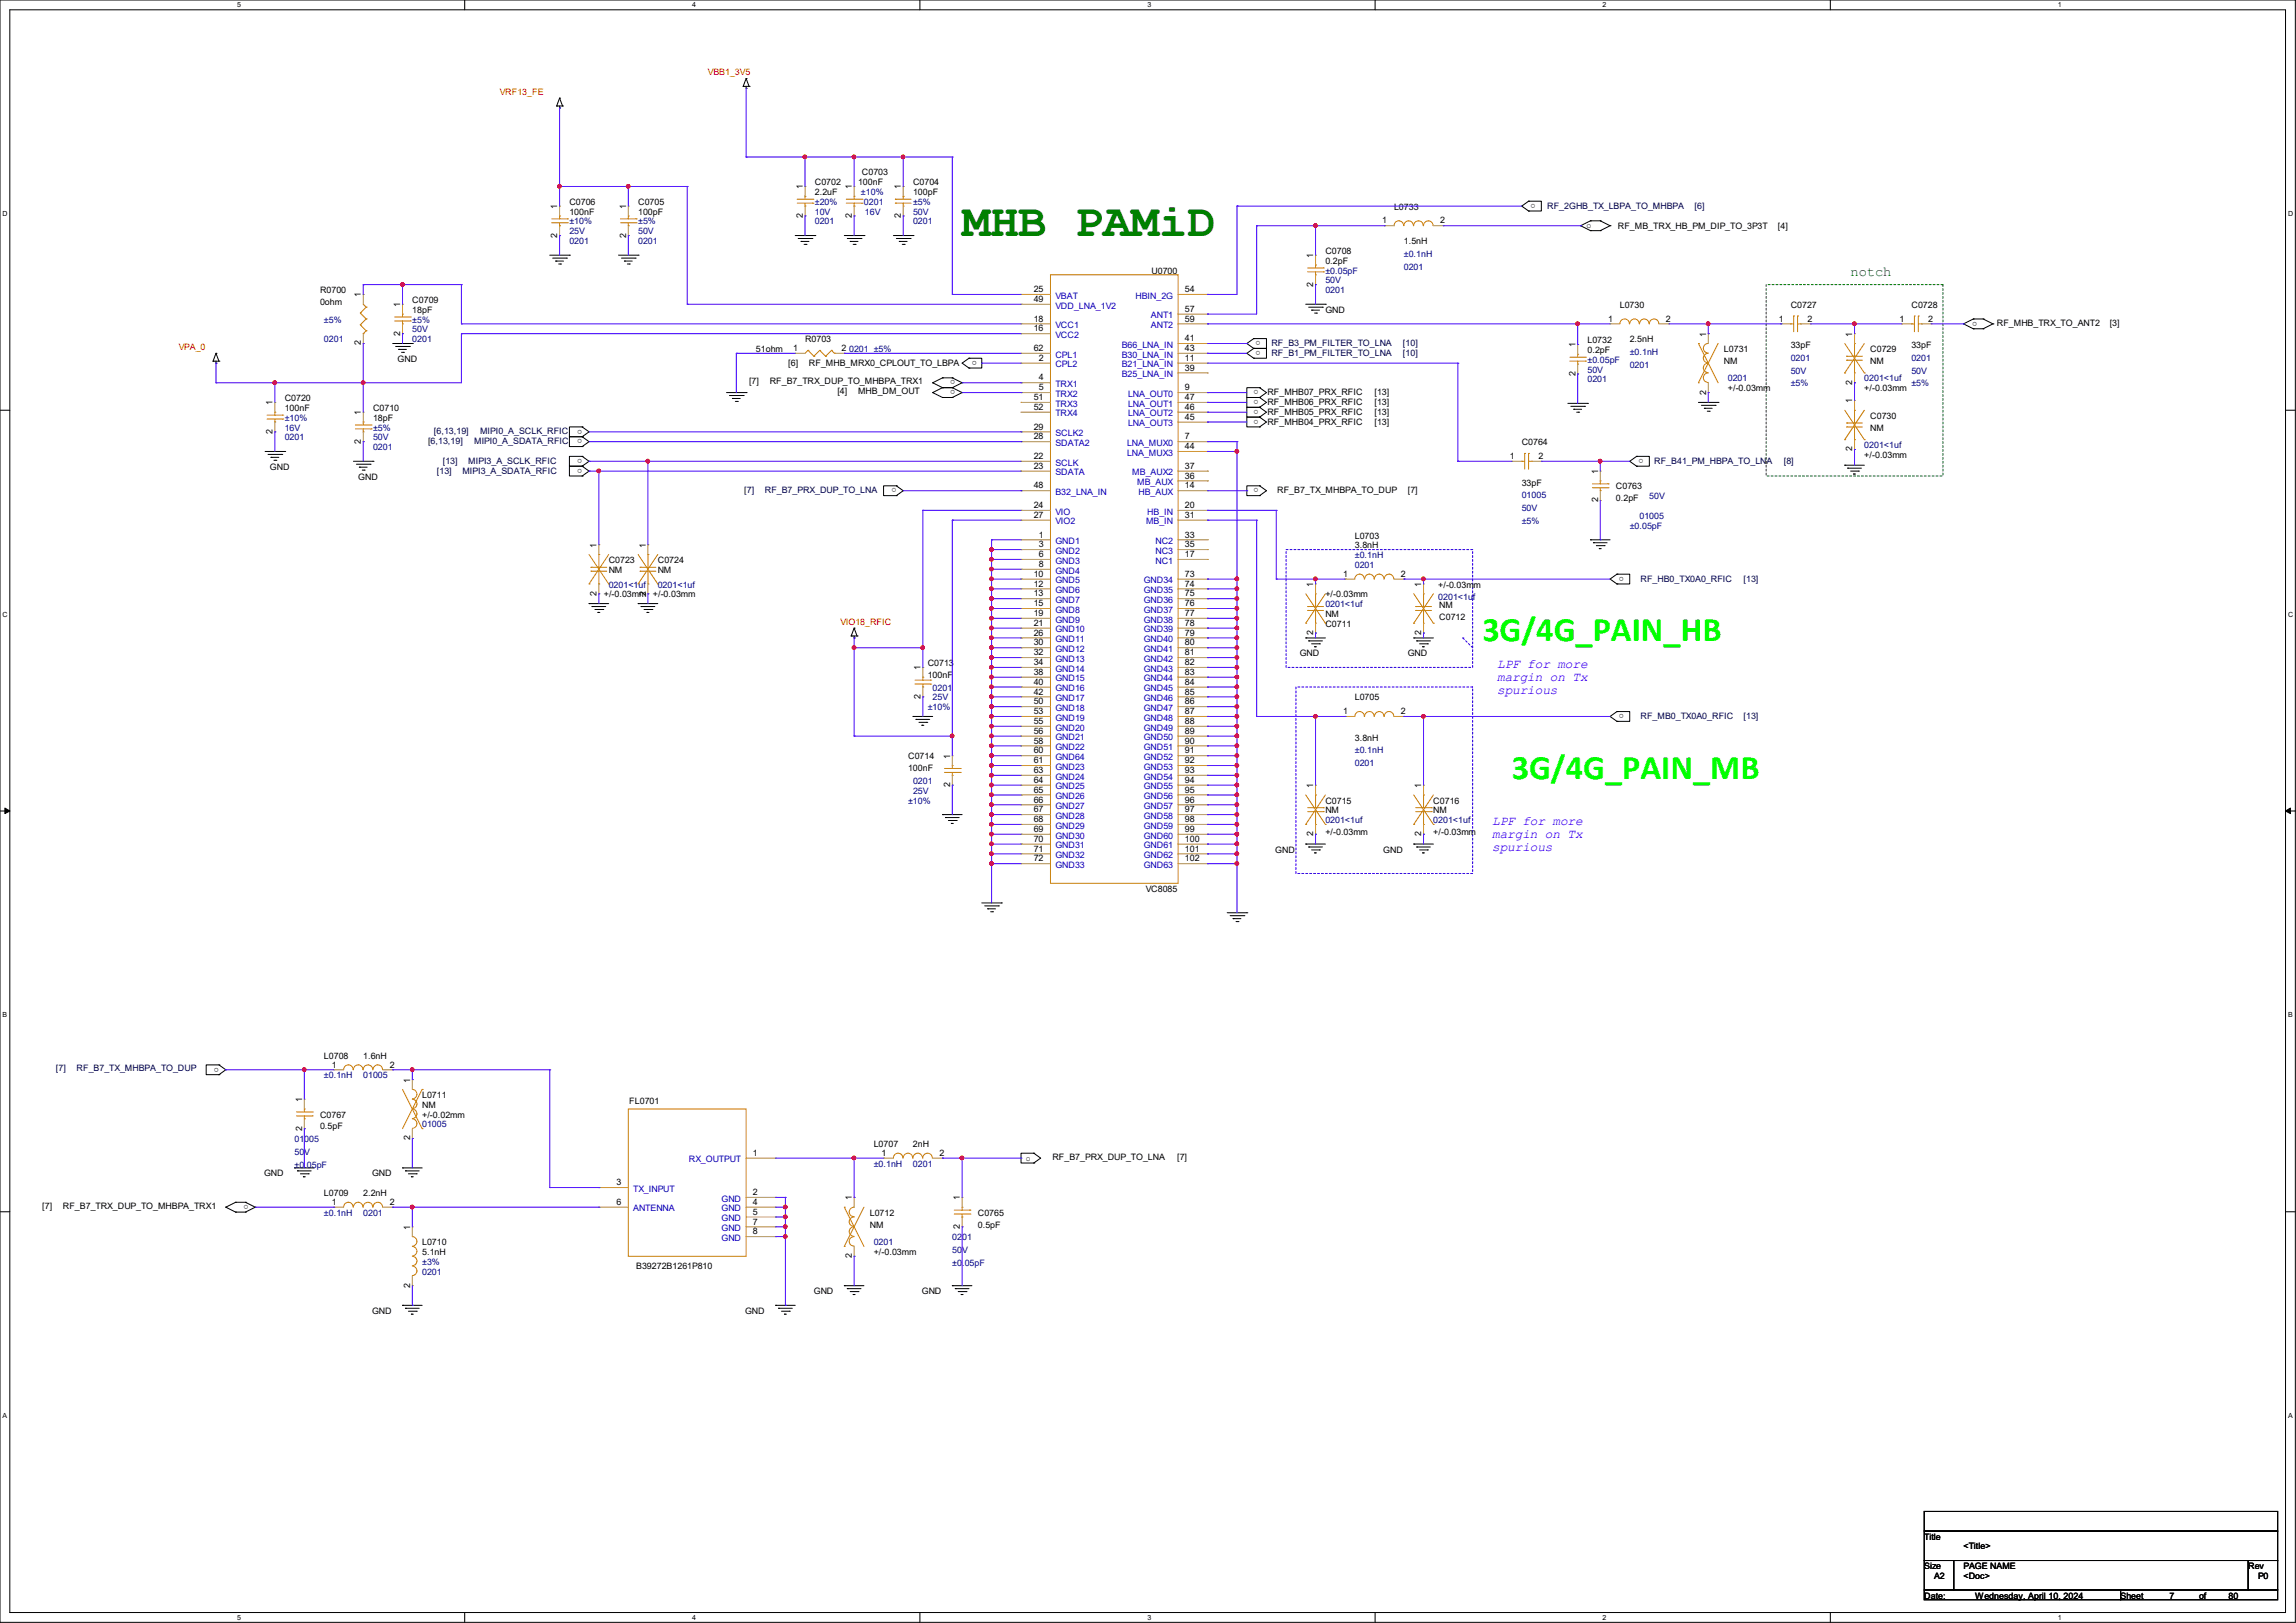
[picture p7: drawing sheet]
<svg xmlns="http://www.w3.org/2000/svg" width="297mm" height="210mm" viewBox="0 0 297 210" stroke-linecap="round" stroke-linejoin="round" font-family="sans-serif">
<defs><g id="words">
<text font-size="6.1" fill="#008000" x="124.5" y="30.5">MHB PAMiD</text>
<g font-size="4.4" fill="#0f0">
<text x="191.8" y="83">3G/4G_PAIN_HB</text>
<text x="195.6" y="100.8">3G/4G_PAIN_MB</text>
</g>
<text font-size="1.8" fill="#008000" x="239.4" y="35.7">notch</text>
<g font-size="1.7" fill="#00f">
<text x="193.7" y="86.5">LPF for more</text>
<text x="193.7" y="88.1">margin on Tx</text>
<text x="193.7" y="89.8">spurious</text>
<text x="193" y="106.8">LPF for more</text>
<text x="193" y="108.5">margin on Tx</text>
<text x="193" y="110.1">spurious</text>
</g>
<g font-size="1.1" fill="#f00">
<text x="91.6" y="9.7">VBB1_3V5</text>
<text x="64.6" y="12.3">VRF13_FE</text>
<text x="23.1" y="45.3">VPA_0</text>
<text x="108.7" y="80.9">VIO18_RFIC</text>
</g>
<g font-size="1.1">
<text x="105.4" y="24">C0702</text>
<text x="111" y="24">100nF</text>
<text x="111.5" y="22.7">C0703</text>
<text x="118.1" y="24">C0704</text>
<text x="72.1" y="27.1" transform="rotate(-90 72.1 27.1)">1</text>
<text x="73.7" y="26.5">C0706</text>
<text x="73.7" y="27.8">100nF</text>
<text x="81" y="27.1" transform="rotate(-90 81 27.1)">1</text>
<text x="82.5" y="26.5">C0705</text>
<text x="82.5" y="27.8">100pF</text>
<text x="103.8" y="28.2" transform="rotate(-90 103.8 28.2)">2</text>
<text x="103.8" y="24.5" transform="rotate(-90 103.8 24.5)">1</text>
<text x="105.4" y="25.2">2.2uF</text>
<text x="110.2" y="28.2" transform="rotate(-90 110.2 28.2)">2</text>
<text x="110.2" y="24.5" transform="rotate(-90 110.2 24.5)">1</text>
<text x="116.5" y="28.2" transform="rotate(-90 116.5 28.2)">2</text>
<text x="116.5" y="24.5" transform="rotate(-90 116.5 24.5)">1</text>
<text x="118.1" y="25.2">100pF</text>
<text x="178.8" y="28.9">1</text>
<text x="180.3" y="27.1">L0733</text>
<text x="186.3" y="28.9">2</text>
<text x="198.6" y="26.4" transform="rotate(-180 198.6 26.4)">o</text>
<text x="205.2" y="29.5">o</text>
<text x="209.3" y="29.7">RF_MB_TRX_HB_PM_DIP_TO_3P3T</text>
<text x="230" y="29.7">[4]</text>
<text x="72.1" y="30.7" transform="rotate(-90 72.1 30.7)">2</text>
<text x="81" y="30.7" transform="rotate(-90 81 30.7)">2</text>
<text x="149" y="35.4">U0700</text>
<text x="169.9" y="33.4" transform="rotate(-90 169.9 33.4)">1</text>
<text x="171.4" y="32.9">C0708</text>
<text x="171.4" y="34.1">0.2pF</text>
<text x="181.6" y="31.6">1.5nH</text>
<text x="41.4" y="37.9">R0700</text>
<text x="41.4" y="39.5">0ohm</text>
<text x="46.7" y="38.5" transform="rotate(-90 46.7 38.5)">1</text>
<text x="51.8" y="39.8" transform="rotate(-90 51.8 39.8)">1</text>
<text x="53.3" y="39.2">C0709</text>
<text x="53.3" y="40.5">18pF</text>
<text x="133.7" y="37.8">25</text>
<text x="133.7" y="39.1">49</text>
<text x="133.7" y="41.6">18</text>
<text x="153.3" y="41.6">59</text>
<text x="153.3" y="37.8">54</text>
<text x="153.3" y="40.3">57</text>
<text x="169.9" y="37.1" transform="rotate(-90 169.9 37.1)">2</text>
<text x="171.4" y="40.5">GND</text>
<text x="208" y="41.6">1</text>
<text x="209.5" y="39.8">L0730</text>
<text x="215.5" y="41.6">2</text>
<text x="230.1" y="41.6">1</text>
<text x="231.6" y="39.8">C0727</text>
<text x="233.8" y="41.6">2</text>
<text x="245.7" y="41.6">1</text>
<text x="247.3" y="39.8">C0728</text>
<text x="249.4" y="41.6">2</text>
<text x="255.8" y="41.6" transform="rotate(-180 255.8 41.6)">o</text>
<text x="46.7" y="44.7" transform="rotate(-90 46.7 44.7)">2</text>
<text x="51.4" y="46.8">GND</text>
<text x="51.8" y="43.4" transform="rotate(-90 51.8 43.4)">2</text>
<text x="97.8" y="45.6">51ohm</text>
<text x="102" y="47.3">[6]</text>
<text x="102.6" y="45.4">1</text>
<text x="104.1" y="44.3">R0703</text>
<text x="104.6" y="47.3">RF_MHB_MRX0_CPLOUT_TO_LBPA</text>
<text x="108.8" y="45.4">2</text>
<text x="126.4" y="46.7" transform="rotate(-180 126.4 46.7)">o</text>
<text x="133.7" y="42.9">16</text>
<text x="133.7" y="45.4">62</text>
<text x="134.4" y="46.7">2</text>
<text x="153.3" y="46.7">11</text>
<text x="153.3" y="48">39</text>
<text x="153.3" y="44.2">41</text>
<text x="153.3" y="45.4">43</text>
<text x="163.1" y="44.2" transform="rotate(-180 163.1 44.2)">o</text>
<text x="163.1" y="45.4" transform="rotate(-180 163.1 45.4)">o</text>
<text x="203.8" y="45" transform="rotate(-90 203.8 45)">1</text>
<text x="205.4" y="44.4">L0732</text>
<text x="205.4" y="45.7">0.2pF</text>
<text x="210.8" y="44.3">2.5nH</text>
<text x="220.7" y="43.6" transform="rotate(-90 220.7 43.6)">1</text>
<text x="223" y="45.6">L0731</text>
<text x="223" y="47.1">NM</text>
<text x="231.6" y="45">33pF</text>
<text x="239.6" y="43.6" transform="rotate(-90 239.6 43.6)">1</text>
<text x="241.9" y="45.6">C0729</text>
<text x="241.9" y="47.1">NM</text>
<text x="247.3" y="45">33pF</text>
<text x="258.3" y="42.1">RF_MHB_TRX_TO_ANT2</text>
<text x="272.9" y="42.1">[3]</text>
<text x="35.3" y="52.4" transform="rotate(-90 35.3 52.4)">1</text>
<text x="36.8" y="51.9">C0720</text>
<text x="36.8" y="53.2">100nF</text>
<text x="46.7" y="53.7" transform="rotate(-90 46.7 53.7)">1</text>
<text x="48.3" y="53.2">C0710</text>
<text x="96.9" y="49.7">[7]</text>
<text x="99.6" y="49.7">RF_B7_TRX_DUP_TO_MHBPA_TRX1</text>
<text x="108.3" y="51">[4]</text>
<text x="111" y="51">MHB_DM_OUT</text>
<text x="123.6" y="50.5" transform="rotate(-180 123.6 50.5)">o</text>
<text x="123.6" y="49.2" transform="rotate(-180 123.6 49.2)">o</text>
<text x="133.7" y="51.8">51</text>
<text x="133.7" y="53">52</text>
<text x="134.4" y="49.2">4</text>
<text x="134.4" y="50.5">5</text>
<text x="153.3" y="53">46</text>
<text x="153.3" y="51.8">47</text>
<text x="153.3" y="50.5">9</text>
<text x="162.8" y="50.5" transform="rotate(-180 162.8 50.5)">o</text>
<text x="162.8" y="51.8" transform="rotate(-180 162.8 51.8)">o</text>
<text x="162.8" y="53" transform="rotate(-180 162.8 53)">o</text>
<text x="164" y="51.1">RF_MHB07_PRX_RFIC</text>
<text x="164" y="52.4">RF_MHB06_PRX_RFIC</text>
<text x="164" y="53.7">RF_MHB05_PRX_RFIC</text>
<text x="177.8" y="51.1">[13]</text>
<text x="177.8" y="52.4">[13]</text>
<text x="177.8" y="53.7">[13]</text>
<text x="203.8" y="48.6" transform="rotate(-90 203.8 48.6)">2</text>
<text x="220.7" y="51.1" transform="rotate(-90 220.7 51.1)">2</text>
<text x="223.5" y="50.6">+/-0.03mm</text>
<text x="239.6" y="52.2" transform="rotate(-90 239.6 52.2)">1</text>
<text x="239.6" y="49.8" transform="rotate(-90 239.6 49.8)">2</text>
<text x="241.2" y="50.6">+/-0.03mm</text>
<text x="35.3" y="56.1" transform="rotate(-90 35.3 56.1)">2</text>
<text x="46.7" y="57.4" transform="rotate(-90 46.7 57.4)">2</text>
<text x="48.3" y="54.4">18pF</text>
<text x="75.3" y="59.4" transform="rotate(-180 75.3 59.4)">o</text>
<text x="75.3" y="55.6" transform="rotate(-180 75.3 55.6)">o</text>
<text x="75.3" y="56.9" transform="rotate(-180 75.3 56.9)">o</text>
<text x="133.7" y="55.6">29</text>
<text x="133.7" y="56.9">28</text>
<text x="133.7" y="59.4">22</text>
<text x="153.3" y="56.9">7</text>
<text x="153.3" y="58.1">44</text>
<text x="153.3" y="54.3">45</text>
<text x="162.8" y="54.3" transform="rotate(-180 162.8 54.3)">o</text>
<text x="164" y="55">RF_MHB04_PRX_RFIC</text>
<text x="177.8" y="55">[13]</text>
<text x="195.3" y="59.4">1</text>
<text x="196.8" y="57.6">C0764</text>
<text x="199" y="59.4">2</text>
<text x="212.6" y="59.4" transform="rotate(-180 212.6 59.4)">o</text>
<text x="239.6" y="58.4" transform="rotate(-90 239.6 58.4)">2</text>
<text x="241.2" y="59.3">+/-0.03mm</text>
<text x="241.9" y="54.2">C0730</text>
<text x="241.9" y="55.7">NM</text>
<text x="34.9" y="60.8">GND</text>
<text x="46.4" y="62.1">GND</text>
<text x="75.3" y="60.7" transform="rotate(-180 75.3 60.7)">o</text>
<text x="116" y="63.2" transform="rotate(-180 116 63.2)">o</text>
<text x="133.7" y="60.7">23</text>
<text x="133.7" y="65.7">24</text>
<text x="133.7" y="63.2">48</text>
<text x="153.3" y="63.2">14</text>
<text x="153.3" y="65.7">20</text>
<text x="153.3" y="61.9">36</text>
<text x="153.3" y="60.7">37</text>
<text x="162.8" y="63.2" transform="rotate(-180 162.8 63.2)">o</text>
<text x="165.2" y="63.8">RF_B7_TX_MHBPA_TO_DUP</text>
<text x="182.1" y="63.8">[7]</text>
<text x="196.8" y="62.8">33pF</text>
<text x="206.7" y="65" transform="rotate(-90 206.7 65)">2</text>
<text x="206.7" y="61.3" transform="rotate(-90 206.7 61.3)">1</text>
<text x="209" y="63.3">C0763</text>
<text x="209" y="64.9">0.2pF</text>
<text x="77.2" y="70.9" transform="rotate(-90 77.2 70.9)">1</text>
<text x="83.5" y="70.9" transform="rotate(-90 83.5 70.9)">1</text>
<text x="133.7" y="67">27</text>
<text x="134.4" y="69.6">1</text>
<text x="134.4" y="70.8">3</text>
<text x="153.3" y="67">31</text>
<text x="153.3" y="69.6">33</text>
<text x="153.3" y="70.8">35</text>
<text x="175.3" y="69.7">L0703</text>
<text x="175.3" y="71">3.8nH</text>
<text x="77.2" y="77.1" transform="rotate(-90 77.2 77.1)">2</text>
<text x="78.1" y="77.3">+/-0.03mm</text>
<text x="78.7" y="72.9">C0723</text>
<text x="78.7" y="74.1">NM</text>
<text x="83.5" y="77.1" transform="rotate(-90 83.5 77.1)">2</text>
<text x="84.5" y="77.3">+/-0.03mm</text>
<text x="85.1" y="72.9">C0724</text>
<text x="85.1" y="74.1">NM</text>
<text x="133.7" y="74.6">10</text>
<text x="133.7" y="75.9">12</text>
<text x="133.7" y="77.2">13</text>
<text x="134.4" y="73.4">8</text>
<text x="134.4" y="72.1">6</text>
<text x="153.3" y="72.1">17</text>
<text x="153.3" y="74.6">73</text>
<text x="153.3" y="75.9">74</text>
<text x="153.3" y="77.2">75</text>
<text x="169.9" y="75.9" transform="rotate(-90 169.9 75.9)">1</text>
<text x="171.4" y="77.3">+/-0.03mm</text>
<text x="173.7" y="74.6">1</text>
<text x="181.2" y="74.6">2</text>
<text x="183.9" y="75.9" transform="rotate(-90 183.9 75.9)">1</text>
<text x="186.1" y="76">+/-0.03mm</text>
<text x="210.1" y="74.6" transform="rotate(-180 210.1 74.6)">o</text>
<text x="133.7" y="78.4">15</text>
<text x="133.7" y="79.7">19</text>
<text x="133.7" y="81">21</text>
<text x="133.7" y="82.3">26</text>
<text x="133.7" y="83.5">30</text>
<text x="153.3" y="78.4">76</text>
<text x="153.3" y="79.7">77</text>
<text x="153.3" y="81">78</text>
<text x="153.3" y="82.3">79</text>
<text x="153.3" y="83.5">80</text>
<text x="169.9" y="82.2" transform="rotate(-90 169.9 82.2)">2</text>
<text x="171.4" y="81.1">C0711</text>
<text x="171.4" y="79.8">NM</text>
<text x="183.9" y="82.2" transform="rotate(-90 183.9 82.2)">2</text>
<text x="186.2" y="80.2">C0712</text>
<text x="186.2" y="78.7">NM</text>
<text x="119.1" y="86.7" transform="rotate(-90 119.1 86.7)">1</text>
<text x="120" y="86.2">C0713</text>
<text x="120" y="87.7">100nF</text>
<text x="133.7" y="84.8">32</text>
<text x="133.7" y="86.1">34</text>
<text x="133.7" y="87.3">38</text>
<text x="133.7" y="88.6">40</text>
<text x="133.7" y="89.9">42</text>
<text x="153.3" y="84.8">81</text>
<text x="153.3" y="86.1">82</text>
<text x="153.3" y="87.3">83</text>
<text x="153.3" y="88.6">84</text>
<text x="153.3" y="89.9">85</text>
<text x="168.1" y="84.9">GND</text>
<text x="182.1" y="84.9">GND</text>
<text x="119.1" y="90.4" transform="rotate(-90 119.1 90.4)">2</text>
<text x="133.7" y="91.1">50</text>
<text x="133.7" y="92.4">53</text>
<text x="133.7" y="93.7">55</text>
<text x="133.7" y="95">56</text>
<text x="153.3" y="95">89</text>
<text x="153.3" y="91.1">86</text>
<text x="153.3" y="92.4">87</text>
<text x="153.3" y="93.7">88</text>
<text x="173.7" y="92.4">1</text>
<text x="175.3" y="90.6">L0705</text>
<text x="175.3" y="95.8">3.8nH</text>
<text x="181.2" y="92.4">2</text>
<text x="210.1" y="92.4" transform="rotate(-180 210.1 92.4)">o</text>
<text x="117.5" y="98.3">C0714</text>
<text x="117.5" y="99.8">100nF</text>
<text x="122.9" y="101.9" transform="rotate(-90 122.9 101.9)">2</text>
<text x="122.9" y="98.2" transform="rotate(-90 122.9 98.2)">1</text>
<text x="133.7" y="96.2">58</text>
<text x="133.7" y="98.8">61</text>
<text x="133.7" y="100">63</text>
<text x="133.7" y="101.3">64</text>
<text x="133.7" y="97.5">60</text>
<text x="153.3" y="96.2">90</text>
<text x="153.3" y="97.5">91</text>
<text x="153.3" y="98.8">92</text>
<text x="153.3" y="100">93</text>
<text x="153.3" y="101.3">94</text>
<text x="169.9" y="102" transform="rotate(-90 169.9 102)">1</text>
<text x="183.9" y="102" transform="rotate(-90 183.9 102)">1</text>
<text x="133.7" y="102.6">65</text>
<text x="133.7" y="103.8">66</text>
<text x="133.7" y="105.1">67</text>
<text x="133.7" y="106.4">68</text>
<text x="133.7" y="107.7">69</text>
<text x="153.3" y="102.6">95</text>
<text x="153.3" y="103.8">96</text>
<text x="153.3" y="105.1">97</text>
<text x="153.3" y="106.4">98</text>
<text x="153.3" y="107.7">99</text>
<text x="171.4" y="104">C0715</text>
<text x="171.4" y="105.2">NM</text>
<text x="185.4" y="104">C0716</text>
<text x="185.4" y="105.2">NM</text>
<text x="133.7" y="108.9">70</text>
<text x="133.7" y="110.2">71</text>
<text x="133.7" y="111.5">72</text>
<text x="153.3" y="108.9">100</text>
<text x="153.3" y="110.2">101</text>
<text x="153.3" y="111.5">102</text>
<text x="165" y="110.3">GND</text>
<text x="169.9" y="108.2" transform="rotate(-90 169.9 108.2)">2</text>
<text x="171.4" y="108">+/-0.03mm</text>
<text x="178.9" y="110.3">GND</text>
<text x="183.9" y="108.2" transform="rotate(-90 183.9 108.2)">2</text>
<text x="185.4" y="108">+/-0.03mm</text>
<text x="148.2" y="115.4">VC8085</text>
<text x="41.9" y="137">L0708</text>
<text x="47" y="137">1.6nH</text>
<text x="28.3" y="138.1" transform="rotate(-180 28.3 138.1)">o</text>
<text x="39.1" y="142.6" transform="rotate(-90 39.1 142.6)">1</text>
<text x="42.9" y="138.1">1</text>
<text x="50.4" y="138.1">2</text>
<text x="53" y="140.1" transform="rotate(-90 53 140.1)">1</text>
<text x="54.6" y="142.1">L0711</text>
<text x="54.6" y="143.3">NM</text>
<text x="81.4" y="142.8">FL0701</text>
<text x="39.1" y="146.3" transform="rotate(-90 39.1 146.3)">2</text>
<text x="41.4" y="144.6">C0767</text>
<text x="41.4" y="146.1">0.5pF</text>
<text x="53" y="147.6" transform="rotate(-90 53 147.6)">2</text>
<text x="54.6" y="144.6">+/-0.02mm</text>
<text x="97.4" y="149.6">1</text>
<text x="113" y="148.4">L0707</text>
<text x="114" y="149.6">1</text>
<text x="118.1" y="148.4">2nH</text>
<text x="121.5" y="149.6">2</text>
<text x="32.1" y="155.9" transform="rotate(-180 32.1 155.9)">o</text>
<text x="34.2" y="152.2">GND</text>
<text x="41.9" y="154.8">L0709</text>
<text x="42.9" y="155.9">1</text>
<text x="47" y="154.8">2.2nH</text>
<text x="48.1" y="152.2">GND</text>
<text x="50.4" y="155.9">2</text>
<text x="79.8" y="153.4">3</text>
<text x="79.8" y="155.9">6</text>
<text x="97.4" y="154.6">2</text>
<text x="97.4" y="155.9">4</text>
<text x="110.2" y="155.3" transform="rotate(-90 110.2 155.3)">1</text>
<text x="124.2" y="155.3" transform="rotate(-90 124.2 155.3)">1</text>
<text x="132.7" y="150.2">o</text>
<text x="136.1" y="150.1">RF_B7_PRX_DUP_TO_LNA</text>
<text x="152.3" y="150.1">[7]</text>
<text x="5.5" y="156.4">[7]</text>
<text x="8.1" y="156.4">RF_B7_TRX_DUP_TO_MHBPA_TRX1</text>
<text x="53" y="159.1" transform="rotate(-90 53 159.1)">1</text>
<text x="54.6" y="161.1">L0710</text>
<text x="97.4" y="157.2">5</text>
<text x="97.4" y="158.5">7</text>
<text x="97.4" y="159.7">8</text>
<text x="112.5" y="157.3">L0712</text>
<text x="112.5" y="158.8">NM</text>
<text x="124.2" y="159" transform="rotate(-90 124.2 159)">2</text>
<text x="126.5" y="157.3">C0765</text>
<text x="126.5" y="158.8">0.5pF</text>
<text x="53" y="166.6" transform="rotate(-90 53 166.6)">2</text>
<text x="54.6" y="162.4">5.1nH</text>
<text x="82.3" y="164.2">B39272B1261P810</text>
<text x="105.3" y="167.5">GND</text>
<text x="110.2" y="162.8" transform="rotate(-90 110.2 162.8)">2</text>
<text x="113" y="162.4">+/-0.03mm</text>
<text x="119.2" y="167.5">GND</text>
<text x="48.1" y="170">GND</text>
<text x="96.4" y="170">GND</text>
<text x="248.9" y="199.2">Title</text>
<text x="248.9" y="203">Size</text>
<text x="254" y="203">PAGE NAME</text>
<text x="254" y="200.5">&lt;Title&gt;</text>
<text x="290.8" y="203">Rev</text>
<text x="248.9" y="206.8">Date:</text>
<text x="250.2" y="204.3">A2</text>
<text x="254" y="204.3">&lt;Doc&gt;</text>
<text x="255.5" y="206.8">Wednesday, April 10, 2024</text>
<text x="274.3" y="206.8">Sheet</text>
<text x="280.7" y="206.8">7</text>
<text x="284.5" y="206.8">of</text>
<text x="288.3" y="206.8">80</text>
<text x="292.1" y="204.3">P0</text>
</g>
<g font-size="1.1" fill="#000080">
<text x="73.7" y="29">±10%</text>
<text x="82.5" y="29">±5%</text>
<text x="105.4" y="29">0201</text>
<text x="105.4" y="27.8">10V</text>
<text x="105.4" y="26.5">±20%</text>
<text x="111.4" y="25.2">±10%</text>
<text x="111.8" y="26.5">0201</text>
<text x="111.9" y="27.8">16V</text>
<text x="118.1" y="29">0201</text>
<text x="118.1" y="27.8">50V</text>
<text x="118.1" y="26.5">±5%</text>
<text x="73.7" y="31.6">0201</text>
<text x="73.7" y="30.3">25V</text>
<text x="82.5" y="31.6">0201</text>
<text x="82.5" y="30.3">50V</text>
<text x="171.4" y="35.4">±0.05pF</text>
<text x="181.6" y="33.2">±0.1nH</text>
<text x="181.6" y="34.9">0201</text>
<text x="41.9" y="41.7">±5%</text>
<text x="53.3" y="41.7">±5%</text>
<text x="171.4" y="37.9">0201</text>
<text x="171.4" y="36.7">50V</text>
<text x="41.9" y="44.3">0201</text>
<text x="53.3" y="44.3">0201</text>
<text x="53.3" y="43">50V</text>
<text x="109.9" y="45.6">0201 ±5%</text>
<text x="205.4" y="46.9">±0.05pF</text>
<text x="210.8" y="45.9">±0.1nH</text>
<text x="210.8" y="47.6">0201</text>
<text x="231.6" y="46.7">0201</text>
<text x="247.3" y="46.7">0201</text>
<text x="205.4" y="49.5">0201</text>
<text x="205.4" y="48.2">50V</text>
<text x="223.5" y="49.4">0201</text>
<text x="231.6" y="48.3">50V</text>
<text x="231.6" y="50">±5%</text>
<text x="241.2" y="49.4">0201&lt;1uf</text>
<text x="247.3" y="48.3">50V</text>
<text x="247.3" y="50">±5%</text>
<text x="36.8" y="57">0201</text>
<text x="36.8" y="55.7">16V</text>
<text x="36.8" y="54.4">±10%</text>
<text x="48.3" y="58.3">0201</text>
<text x="48.3" y="57">50V</text>
<text x="48.3" y="55.7">±5%</text>
<text x="241.2" y="58">0201&lt;1uf</text>
<text x="196.8" y="64.5">01005</text>
<text x="213.4" y="64.6">50V</text>
<text x="196.8" y="66.1">50V</text>
<text x="196.8" y="67.8">±5%</text>
<text x="210.8" y="68.4">±0.05pF</text>
<text x="212.1" y="67.1">01005</text>
<text x="78.7" y="76">0201&lt;1uf</text>
<text x="85.1" y="76">0201&lt;1uf</text>
<text x="175.3" y="72.2">±0.1nH</text>
<text x="175.3" y="73.5">0201</text>
<text x="186.1" y="77.7">0201&lt;1uf</text>
<text x="171.4" y="78.6">0201&lt;1uf</text>
<text x="120.6" y="89.4">0201</text>
<text x="120" y="91.9">±10%</text>
<text x="120.6" y="90.6">25V</text>
<text x="118.1" y="101.4">0201</text>
<text x="175.3" y="97.5">±0.1nH</text>
<text x="175.3" y="99.1">0201</text>
<text x="117.5" y="104">±10%</text>
<text x="118.1" y="102.7">25V</text>
<text x="171.4" y="106.5">0201&lt;1uf</text>
<text x="185.4" y="106.5">0201&lt;1uf</text>
<text x="41.9" y="139.5">±0.1nH</text>
<text x="47" y="139.5">01005</text>
<text x="38.1" y="147.8">01005</text>
<text x="38.1" y="149.4">50V</text>
<text x="54.6" y="145.9">01005</text>
<text x="38.1" y="151.1">±0.05pF</text>
<text x="113" y="151">±0.1nH</text>
<text x="118.1" y="151">0201</text>
<text x="41.9" y="157.3">±0.1nH</text>
<text x="47" y="157.3">0201</text>
<text x="113" y="161.1">0201</text>
<text x="123.2" y="160.5">0201</text>
<text x="54.6" y="163.7">±3%</text>
<text x="54.6" y="164.9">0201</text>
<text x="123.2" y="162.1">50V</text>
<text x="123.2" y="163.8">±0.05pF</text>
</g>
<g font-size="1.1" fill="#000040">
<text x="200.1" y="27">RF_2GHB_TX_LBPA_TO_MHBPA</text>
<text x="219.2" y="27">[6]</text>
<text x="164.5" y="44.8">RF_B3_PM_FILTER_TO_LNA</text>
<text x="164.5" y="46.1">RF_B1_PM_FILTER_TO_LNA</text>
<text x="181.5" y="44.8">[10]</text>
<text x="181.5" y="46.1">[10]</text>
<text x="55.4" y="57.5">[6,13,19]</text>
<text x="56.1" y="56.2">[6,13,19]</text>
<text x="61.3" y="57.5">MIPI0_A_SDATA_RFIC</text>
<text x="62.1" y="56.2">MIPI0_A_SCLK_RFIC</text>
<text x="56.5" y="61.3">[13]</text>
<text x="57.3" y="60">[13]</text>
<text x="59.8" y="61.3">MIPI3_A_SDATA_RFIC</text>
<text x="60.6" y="60">MIPI3_A_SCLK_RFIC</text>
<text x="96.3" y="63.8">[7]</text>
<text x="98.9" y="63.8">RF_B7_PRX_DUP_TO_LNA</text>
<text x="214" y="60">RF_B41_PM_HBPA_TO_LNA</text>
<text x="230.8" y="60">[8]</text>
<text x="212.2" y="75.3">RF_HB0_TX0A0_RFIC</text>
<text x="225.5" y="75.3">[13]</text>
<text x="212.2" y="93.1">RF_MB0_TX0A0_RFIC</text>
<text x="225.5" y="93.1">[13]</text>
<text x="7.2" y="138.6">[7]</text>
<text x="9.9" y="138.6">RF_B7_TX_MHBPA_TO_DUP</text>
</g>
<g font-size="1.1" fill="#00c">
<text x="136.5" y="38.7">VBAT</text>
<text x="136.5" y="39.9">VDD_LNA_1V2</text>
<text x="146.9" y="38.7">HBIN_2G</text>
<text x="148.9" y="41.2">ANT1</text>
<text x="136.5" y="42.5">VCC1</text>
<text x="136.5" y="43.7">VCC2</text>
<text x="136.5" y="46.3">CPL1</text>
<text x="136.5" y="47.5">CPL2</text>
<text x="145.1" y="47.5">B21_LNA_IN</text>
<text x="145.1" y="45">B66_LNA_IN</text>
<text x="145.1" y="46.3">B30_LNA_IN</text>
<text x="148.9" y="42.5">ANT2</text>
<text x="136.5" y="50.1">TRX1</text>
<text x="136.5" y="51.4">TRX2</text>
<text x="136.5" y="52.6">TRX3</text>
<text x="136.5" y="53.9">TRX4</text>
<text x="145.1" y="48.8">B25_LNA_IN</text>
<text x="145.9" y="53.9">LNA_OUT2</text>
<text x="145.9" y="52.6">LNA_OUT1</text>
<text x="145.9" y="51.4">LNA_OUT0</text>
<text x="136.5" y="56.4">SCLK2</text>
<text x="136.5" y="57.7">SDATA2</text>
<text x="145.8" y="57.7">LNA_MUX0</text>
<text x="145.8" y="59">LNA_MUX3</text>
<text x="145.9" y="55.2">LNA_OUT3</text>
<text x="136.5" y="60.2">SCLK</text>
<text x="136.5" y="61.5">SDATA</text>
<text x="136.5" y="64.1">B32_LNA_IN</text>
<text x="146.5" y="61.5">MB_AUX2</text>
<text x="147.1" y="62.8">MB_AUX</text>
<text x="147.3" y="64.1">HB_AUX</text>
<text x="136.5" y="70.4">GND1</text>
<text x="136.5" y="71.7">GND2</text>
<text x="136.5" y="66.6">VIO</text>
<text x="136.5" y="67.9">VIO2</text>
<text x="148.2" y="67.9">MB_IN</text>
<text x="148.4" y="66.6">HB_IN</text>
<text x="149.5" y="70.4">NC2</text>
<text x="149.5" y="71.7">NC3</text>
<text x="136.5" y="74.2">GND4</text>
<text x="136.5" y="75.5">GND5</text>
<text x="136.5" y="76.8">GND6</text>
<text x="136.5" y="72.9">GND3</text>
<text x="148" y="75.5">GND34</text>
<text x="148" y="76.8">GND35</text>
<text x="149.5" y="72.9">NC1</text>
<text x="136.5" y="78">GND7</text>
<text x="136.5" y="79.3">GND8</text>
<text x="136.5" y="80.6">GND9</text>
<text x="136.5" y="81.8">GND10</text>
<text x="136.5" y="83.1">GND11</text>
<text x="148" y="78">GND36</text>
<text x="148" y="79.3">GND37</text>
<text x="148" y="80.6">GND38</text>
<text x="148" y="81.8">GND39</text>
<text x="148" y="83.1">GND40</text>
<text x="136.5" y="84.4">GND12</text>
<text x="136.5" y="85.6">GND13</text>
<text x="136.5" y="86.9">GND14</text>
<text x="136.5" y="88.2">GND15</text>
<text x="136.5" y="89.5">GND16</text>
<text x="148" y="84.4">GND41</text>
<text x="148" y="85.6">GND42</text>
<text x="148" y="86.9">GND43</text>
<text x="148" y="88.2">GND44</text>
<text x="148" y="89.5">GND45</text>
<text x="136.5" y="90.7">GND17</text>
<text x="136.5" y="92">GND18</text>
<text x="136.5" y="93.3">GND19</text>
<text x="136.5" y="94.5">GND20</text>
<text x="136.5" y="95.8">GND21</text>
<text x="148" y="95.8">GND50</text>
<text x="148" y="90.7">GND46</text>
<text x="148" y="92">GND47</text>
<text x="148" y="93.3">GND48</text>
<text x="148" y="94.5">GND49</text>
<text x="136.5" y="97.1">GND22</text>
<text x="136.5" y="99.6">GND23</text>
<text x="136.5" y="100.9">GND24</text>
<text x="136.5" y="98.3">GND64</text>
<text x="148" y="97.1">GND51</text>
<text x="148" y="98.3">GND52</text>
<text x="148" y="99.6">GND53</text>
<text x="148" y="100.9">GND54</text>
<text x="136.5" y="102.2">GND25</text>
<text x="136.5" y="103.4">GND26</text>
<text x="136.5" y="104.7">GND27</text>
<text x="136.5" y="106">GND28</text>
<text x="136.5" y="107.2">GND29</text>
<text x="148" y="102.2">GND55</text>
<text x="148" y="103.4">GND56</text>
<text x="148" y="104.7">GND57</text>
<text x="148" y="106">GND58</text>
<text x="148" y="107.2">GND59</text>
<text x="136.5" y="108.5">GND30</text>
<text x="136.5" y="109.8">GND31</text>
<text x="136.5" y="111">GND32</text>
<text x="136.5" y="112.3">GND33</text>
<text x="148" y="108.5">GND60</text>
<text x="148" y="109.8">GND61</text>
<text x="148" y="111">GND62</text>
<text x="148" y="112.3">GND63</text>
<text x="81.9" y="154.2">TX_INPUT</text>
<text x="89.1" y="150.4">RX_OUTPUT</text>
<text x="93.3" y="155.5">GND</text>
<text x="81.9" y="156.8">ANTENNA</text>
<text x="93.3" y="156.8">GND</text>
<text x="93.3" y="158">GND</text>
<text x="93.3" y="159.3">GND</text>
<text x="93.3" y="160.6">GND</text>
</g>
<g font-size=".9">
<text x="30.7" y=".9">5</text>
<text x="89.5" y=".9">4</text>
<text x="148.4" y=".9">3</text>
<text x="207.3" y=".9">2</text>
<text x="266.2" y=".9">1</text>
<text x=".3" y="28">D</text>
<text x="296" y="28">D</text>
<text x=".3" y="79.8">C</text>
<text x="296" y="79.8">C</text>
<text x=".3" y="131.7">B</text>
<text x="296" y="131.7">B</text>
<text x=".3" y="183.5">A</text>
<text x="296" y="183.5">A</text>
<text x="30.7" y="209.6">5</text>
<text x="89.5" y="209.6">4</text>
<text x="148.4" y="209.6">3</text>
<text x="207.3" y="209.6">2</text>
<text x="266.2" y="209.6">1</text>
</g>
</g></defs>
<path d="M0 0h296.9v209.9h-296.9zM1.3 1.3h294.4v207.4h-294.4z" fill="none" stroke="#000" stroke-width=".13"/>
<g fill="#fff">
<path d="M30.7 .1h.5v1h-.5z"/>
<path d="M30.7 208.8h.5v1h-.5z"/>
</g>
<path d="M60.1 0v1.3M60.1 208.7v1.2" fill="none" stroke="#000" stroke-width=".13"/>
<g fill="#fff">
<path d="M89.5 .1h.5v1h-.5z"/>
<path d="M89.5 208.8h.5v1h-.5z"/>
</g>
<path d="M119 0v1.3M119 208.7v1.2" fill="none" stroke="#000" stroke-width=".13"/>
<g fill="#fff">
<path d="M148.4 .1h.5v1h-.5z"/>
<path d="M148.4 208.8h.5v1h-.5z"/>
</g>
<path d="M177.9 0v1.3M177.9 208.7v1.2" fill="none" stroke="#000" stroke-width=".13"/>
<g fill="#fff">
<path d="M207.3 .1h.5v1h-.5z"/>
<path d="M207.3 208.8h.5v1h-.5z"/>
</g>
<path d="M236.8 0v1.3M236.8 208.7v1.2" fill="none" stroke="#000" stroke-width=".13"/>
<g fill="#fff">
<path d="M266.2 .1h.5v1h-.5z"/>
<path d="M266.2 208.8h.5v1h-.5z"/>
<path d="M.3 27.2h.7v1h-.7z"/>
<path d="M296 27.2h.6v1h-.6z"/>
<path d="M.3 79h.7v1h-.7z"/>
<path d="M296 79h.6v1h-.6z"/>
</g>
<path d="M0 53.1h1.3M295.7 53.1h1.2" fill="none" stroke="#000" stroke-width=".13"/>
<g fill="#fff">
<path d="M.3 130.9h.6v1h-.6z"/>
<path d="M296 130.9h.6v1h-.6z"/>
</g>
<path d="M0 104.9h1.3M295.7 104.9h1.2" fill="none" stroke="#000" stroke-width=".13"/>
<path d="M.6 104.6l.7 .3-.7 .4zM295.7 104.9l.6-.3v.7z" fill="#000" stroke="#000" stroke-width=".13"/>
<g fill="#fff">
<path d="M.3 182.7h.6v1h-.6z"/>
<path d="M296 182.7h.5v1h-.5z"/>
</g>
<g fill="none" stroke="#000" stroke-width=".13">
<path d="M72 13.7h.1M72 13.7h.8M72.4 14h.1M72.4 12.7h.1M72.4 13.7v.3M72.4 12.7l.4 1M72.4 12.7l-.4 1M72.8 13.7h.1M96.1 11.2h.1M96.1 11.2h.8M96.5 11.4h.1M96.5 10.2h.1"/>
<path d="M96.5 11.2v.2M96.5 10.2l.4 1M96.5 10.2l-.4 1M96.9 11.2h.1M71.1 33h2.6M71.5 33.4h1.8M71.9 33.8h.1M71.9 33.8h1M72.3 34.2h.2M72.5 34.2h.1M73.3 33.4h.1M73.7 33h.1"/>
<path d="M80 33h2.5M80.4 33.4h1.8M80.8 33.8h.1M80.8 33.8h1M81.2 34.2h.2M81.4 34.2h.1M82.2 33.4h.1M82.5 33h.1M102.9 30.5h2.5M103.3 30.9h1.7M103.6 31.2h.1M103.6 31.2h1"/>
<path d="M104 31.6h.3M104.3 31.6h.1M105 30.9h.1M105.4 30.5h.1M109.2 30.5h2.6M109.6 30.9h1.8M110 31.2h.1M110 31.2h1M110.4 31.6h.2M110.6 31.6h.1M111.4 30.9h.1M111.8 30.5h.1"/>
<path d="M115.6 30.5h2.5M116 30.9h1.7M116.3 31.2h.1M116.3 31.2h1M116.7 31.6h.3M117 31.6h.1M117.7 30.9h.1M118.1 30.5h.1M168.9 39.4h2.5M169.3 39.8h1.8M171.1 39.8h.1M171.4 39.4h.1"/>
<path d="M197.7 27.3h.1M197.7 26h.1M197.7 26h1.7v1.3h-1.7M197.7 26l-.9 .7 .9 .6M204.5 29.2h.1M204.5 29.2l1.2 .6M205.7 28.6h.1M205.7 29.8h.1M205.7 28.6h1.3M205.7 28.6l-1.2 .6M205.7 29.8h1.3M207 28.6h.1"/>
<path d="M207 29.8h.1M207 28.6l1.3 .6M208.3 29.2h.1M208.3 29.2l-1.3 .6M27.6 46.7h.1M27.6 46.7h.7M27.9 47h.1M27.9 45.7h.1M27.9 46.7v.3M27.9 45.7l-.3 1M27.9 45.7l.4 1M28.3 46.7h.1"/>
<path d="M34.3 58.4h2.5M34.7 58.8h1.7M35.1 59.2h.1M35.1 59.2h1M35.4 59.6h.3M35.7 59.6h.1M36.4 58.8h.1M36.8 58.4h.1M45.7 59.7h2.6M48.3 59.7h.1M50.8 44.4h2.5M51.2 44.8h1.8"/>
<path d="M51.6 45.2h.1M51.6 45.2h1M51.9 45.6h.3M52.2 45.6h.1M53 44.8h.1M53.3 44.4h.1M75.3 56.5h.1M75.3 55.2h.1M75.3 55.2h-1.6v1.3h1.6M75.3 57.8h.1M75.3 56.5h-1.6v1.3h1.6M75.3 59.1h.1"/>
<path d="M75.3 59.1h-1.6v1.2h1.6M75.3 55.2l.9 .7-.9 .6M75.3 56.5l.9 .6-.9 .7M75.3 59.1l.9 .6-.9 .6M94 50.8h2.5M94.4 51.2h1.7M94.7 51.6h.1M94.7 51.6h1.1M95.1 51.9h.3M95.4 51.9h.1M96.1 51.2h.1M96.5 50.8h.1"/>
<path d="M120.6 50.8h.1M120.6 49.5h.1M120.6 50.8l1.3 .6M120.6 49.5l1.3 .7M121.9 51.4h.1M121.9 50.2h.1M121.9 48.9h.1M121.9 51.4h1.3M121.9 50.2l-1.3 .6M121.9 50.2h1.3M121.9 48.9l-1.3 .6M121.9 48.9h1.3"/>
<path d="M123.2 51.4h.1M123.2 50.2h.1M123.2 48.9h.1M123.2 50.2l1.3 .6M123.2 48.9l1.3 .6M124.5 50.8h.1M124.5 49.5h.1M124.5 50.8l-1.3 .6M124.5 49.5l-1.3 .7M125.3 47.6h.1M125.3 46.4h.1M125.3 46.4h1.7v1.2h-1.7"/>
<path d="M125.3 46.4l-.8 .6 .8 .6M162.2 45.1h.1M162.2 43.8h.1M162.2 43.8h1.6v1.3h-1.6M162.2 46.4h.1M162.2 45.1h1.6v1.3h-1.6M162.2 43.8l-.9 .6 .9 .7M162.2 45.1l-.9 .6 .9 .7M162.9 51.4h.1M162.9 50.2h.1M162.9 50.2h-1.6v1.2h1.6M162.9 52.7h.1"/>
<path d="M162.9 51.4h-1.6v1.3h1.6M162.9 54h.1M162.9 52.7h-1.6v1.3h1.6M162.9 55.2h.1M162.9 54h-1.6v1.2h1.6M162.9 50.2l.9 .6-.9 .6M162.9 51.4l.9 .7-.9 .6M162.9 52.7l.9 .6-.9 .7M162.9 54l.9 .6-.9 .6M169.7 40.1h.1M169.7 40.1h1M170.1 40.5h.2"/>
<path d="M170.3 40.5h.1M202.8 52.2h2.6M203.2 52.6h1.8M203.6 53h.1M203.6 53h1M204 53.3h.2M204.2 53.3h.1M205 52.6h.1M205.4 52.2h.1M211.7 59.1h.1M211.7 59.1h1.7v1.2h-1.7M211.7 59.1l-.9 .6 .9 .6"/>
<path d="M219.7 52.1h2.5M220.1 52.5h1.8M220.5 52.8h.1M220.5 52.8h1M220.9 53.2h.2M221.1 53.2h.1M221.9 52.5h.1M222.2 52.1h.1M254 41.9h.1M254 41.9l1.3 .6M255.3 42.5h.1M255.3 41.3h.1"/>
<path d="M255.3 42.5h1.2M255.3 41.3h1.2M255.3 41.3l-1.3 .6M256.5 42.5h.1M256.5 41.3h.1M256.5 41.3l1.3 .6M257.8 41.9h.1M257.8 41.9l-1.3 .6M46.1 60.1h1.8M46.5 60.5h.1M46.5 60.5h1M46.9 60.8h.2"/>
<path d="M47.1 60.8h.1M47.9 60.1h.1M75.3 60.3h.1M75.3 61.6h.1M75.3 60.3h-1.6v1.3h1.6M75.3 60.3l.9 .7-.9 .6M76.2 78.1h.1M76.2 78.1h2.5M76.6 78.5h.1M76.6 78.5h1.8M77 78.9h1M77.3 79.2h.1"/>
<path d="M77.3 79.2h.3M78 78.9h.1M82.5 78.1h.1M82.5 78.1h2.6M82.9 78.5h.1M82.9 78.5h1.8M83.3 78.9h1M83.7 79.2h.1M83.7 79.2h.2M84.3 78.9h.1M116 64.1h.1M116 62.9h.1"/>
<path d="M116 62.9h-1.7v1.2h1.7M116 62.9l.8 .6-.8 .6M162.9 64.1h.1M162.9 62.9h.1M162.9 62.9h-1.6v1.2h1.6M162.9 62.9l.9 .6-.9 .6M205.7 69.8h.1M205.7 69.8h2.6M206.1 70.2h.1M206.1 70.2h1.8M206.5 70.6h1M206.9 71h.1"/>
<path d="M206.9 71h.2M207.5 70.6h.1M209.2 75.6h.1M209.2 74.3h.1M209.2 74.3h1.6v1.3h-1.6M209.2 74.3l-.9 .6 .9 .7M211.7 60.3h.1M238.6 60.2h.1M238.6 60.2h2.6M239 60.6h.1M239 60.6h1.8M239.4 61h1"/>
<path d="M239.8 61.3h.1M239.8 61.3h.2M240.4 61h.1M110.1 82.3h.1M110.1 82.3h.8M110.5 82.5h.1M110.5 81.3h.1M110.5 82.3v.2M110.5 81.3l-.4 1M110.5 81.3l.4 1M110.9 82.3h.1M118.1 92.7h.1"/>
<path d="M118.1 92.7h2.5M118.5 93.1h.1M118.5 93.1h1.8M118.9 93.5h1M119.3 93.9h.1M119.3 93.9h.2M119.9 93.5h.1M168.9 82.5h.1M168.9 82.5h2.5M169.3 82.9h.1M169.3 82.9h1.8M169.7 83.3h1"/>
<path d="M170.1 83.7h.1M170.1 83.7h.2M170.7 83.3h.1M182.9 82.5h.1M182.9 82.5h2.5M183.3 82.9h.1M183.3 82.9h1.7M183.6 83.3h1.1M184 83.7h.1M184 83.7h.3M184.7 83.3h.1M209.2 93.3h.1"/>
<path d="M209.2 92.1h.1M209.2 92.1h1.6v1.2h-1.6M209.2 92.1l-.9 .6 .9 .6M121.9 105.4h.1M121.9 105.4h2.6M122.3 105.8h.1M122.3 105.8h1.8M122.7 106.2h1M123.1 106.6h.1M123.1 106.6h.2M123.7 106.2h.1M127 116.8h2.5"/>
<path d="M127.4 117.2h1.8M127.8 117.6h.1M127.8 117.6h1M128.1 118h.3M128.4 118h.1M129.2 117.2h.1M129.5 116.8h.1M158.7 118.1h2.6M159.1 118.5h1.8M159.5 118.9h.1M159.5 118.9h1M159.9 119.3h.2"/>
<path d="M160.1 119.3h.1M160.9 118.5h.1M161.3 118.1h.1M168.9 109.2h.1M168.9 109.2h2.5M169.3 109.6h.1M169.3 109.6h1.8M169.7 110h1M170.1 110.4h.1M170.1 110.4h.2M170.7 110h.1M182.9 109.2h.1"/>
<path d="M182.9 109.2h2.5M183.3 109.6h.1M183.3 109.6h1.7M183.6 110h1.1M184 110.4h.1M184 110.4h.3M184.7 110h.1M28.3 139.1h.1M28.3 137.8h.1M28.3 137.8h-1.6v1.3h1.6M28.3 137.8l.9 .6-.9 .7M0 156.8h1.3"/>
<path d="M29.2 156.2h.1M29.2 156.2l1.3 .6M30.5 156.8h.1M30.5 155.6h.1M30.5 156.8h1.2M30.5 155.6l-1.3 .6M30.5 155.6h1.2M31.7 156.8h.1M31.7 155.6h.1M31.7 155.6l1.3 .6M33 156.2h.1M33 156.2l-1.3 .6"/>
<path d="M38.1 151.1h.1M38.1 151.1h2.5M38.5 151.5h.1M38.5 151.5h1.8M38.9 151.9h1M39.2 152.3h.1M39.2 152.3h.3M39.9 151.9h.1M52.1 151.1h.1M52.1 151.1h2.5M52.5 151.5h.1M52.5 151.5h1.7"/>
<path d="M52.8 151.9h1M53.2 152.3h.1M53.2 152.3h.3M53.8 151.9h.1M133.7 149.2h.1M133.7 150.5h.1M133.7 149.2h-1.6v1.3h1.6M133.7 149.2l.9 .7-.9 .6M295.7 156.8h1.2M52.1 168.9h.1M52.1 168.9h2.5M52.5 169.3h.1"/>
<path d="M52.5 169.3h1.7M52.8 169.7h1M53.2 170.1h.1M53.2 170.1h.3M53.8 169.7h.1M100.3 168.9h.1M100.3 168.9h2.6M100.7 169.3h.1M100.7 169.3h1.8M101.1 169.7h1M101.5 170.1h.1M101.5 170.1h.2"/>
<path d="M102.1 169.7h.1M109.2 166.4h.1M109.2 166.4h2.6M109.6 166.8h.1M109.6 166.8h1.8M110 167.1h1M110.4 167.5h.1M110.4 167.5h.2M111 167.1h.1M123.2 166.4h.1M123.2 166.4h2.5M123.6 166.8h.1"/>
<path d="M123.6 166.8h1.7M124 167.1h1M124.3 167.5h.1M124.3 167.5h.3M125 167.1h.1M248.9 195.6h45.7v2.5h-45.7zM248.9 198.1h45.7v3.8h-45.7zM248.9 201.9h3.8v3.8h-3.8zM248.9 205.7h25.4v1.3h-25.4zM252.7 201.9h38.1v3.8h-38.1zM274.3 205.7h20.3v1.3h-20.3zM290.8 201.9h3.8v3.8h-3.8z"/>
</g>
<path d="M166.4 71.1h24.1v15.3h-24.1zM167.6 88.9h22.9v24.1h-22.9zM189.2 82.5h.1M190.5 83.8l-1.3-1.3" fill="none" stroke="#00f" stroke-width=".13" stroke-dasharray=".3"/>
<path d="M228.5 36.8h22.8v24.8h-22.8z" fill="none" stroke="#008000" stroke-width=".13" stroke-dasharray=".3 .3"/>
<g fill="none" stroke="#cc8006" stroke-width=".13">
<path d="M47 39.4l.4 .4M47.4 39.8h.1M47.4 39.8l-.8 .7M71.4 28.3h2M71.4 28.8h2M72.4 27.9h.1M72.4 29.2h.1M72.4 27.9v.4M72.4 28.8v.4M73.4 28.3h.1M73.4 28.8h.1M80.3 28.3h2"/>
<path d="M80.3 28.8h2M81.3 27.9h.1M81.3 29.2h.1M81.3 27.9v.4M81.3 28.8v.4M82.3 28.3h.1M82.3 28.8h.1M103.1 25.8h2.1M103.1 26.3h2.1M104.1 25.4h.1M104.1 26.7h.1M104.1 25.4v.4"/>
<path d="M104.1 26.3v.4M105.2 25.8h.1M105.2 26.3h.1M109.5 25.8h2M109.5 26.3h2M110.5 25.4h.1M110.5 26.7h.1M110.5 25.4v.4M110.5 26.3v.4M111.5 25.8h.1M111.5 26.3h.1M115.8 25.8h.1"/>
<path d="M115.8 26.3h.1M115.8 25.8h2.1M115.8 26.3h2.1M116.8 25.4h.1M116.8 26.7h.1M116.8 25.4v.4M116.8 26.3v.4M135.9 35.6h16.5v78.7h-16.5zM169.2 34.7h2M169.2 35.2h2M170.2 34.3h.1M170.2 35.6h.1"/>
<path d="M170.2 34.3v.4M170.2 35.2v.4M171.2 34.7h.1M171.2 35.2h.1M181.6 29.2a.61 .61 0 0 0-.6-.6 .61 .61 0 0 0-.7 .6M182.8 29.2a.61 .61 0 0 0-.6-.6 .61 .61 0 0 0-.6 .6M184.1 29.2a.61 .61 0 0 0-.6-.6 .61 .61 0 0 0-.6 .6M185.4 29.2a.61 .61 0 0 0-.6-.6 .61 .61 0 0 0-.6 .6M34.5 53.7h2.1M34.5 54.2h2.1M35.6 53.3h.1M35.6 54.6h.1"/>
<path d="M35.6 53.3v.4M35.6 54.2v.4M36.6 53.7h.1M36.6 54.2h.1M46 55h2M46 55.5h2M46.6 40.5h.1M46.6 42h.1M46.6 40.5l.8 .8M46.6 42l.8 .8M47 43.2h.1M47 54.6h.1"/>
<path d="M47 55.9h.1M47 54.6v.4M47 55.5v.4M47.4 41.3h.1M47.4 42.8h.1M47.4 41.3l-.8 .7M47.4 42.8l-.4 .4M48 55h.1M48 55.5h.1M51.1 41h2M51.1 41.5h2M52.1 40.6h.1"/>
<path d="M52.1 41.9h.1M52.1 40.6v.4M52.1 41.5v.4M53.1 41h.1M53.1 41.5h.1M104.5 45.3h.1M104.5 45.3l-.4 .4M104.5 45.3l.8 .8M105.3 46.1h.1M106 45.3h.1M106 45.3l-.7 .8M106 45.3l.8 .8"/>
<path d="M106.8 46.1h.1M107.6 45.3h.1M107.6 45.3l-.8 .8M107.6 45.3l.3 .4M107.9 45.7h.1M196.8 59.7h.1M196.8 59.7h.4M197.2 58.7h.1M197.2 58.7v2M197.7 58.7h.1M197.7 58.7v2M197.7 59.7h.4"/>
<path d="M198.1 59.7h.1M203.1 46.2h2M203.1 46.7h2M204.1 45.8h.1M204.1 47.1h.1M204.1 45.8v.4M204.1 46.7v.4M205.1 46.2h.1M205.1 46.7h.1M210.8 41.9a.61 .61 0 0 0-.6-.6 .61 .61 0 0 0-.6 .6M212 41.9a.61 .61 0 0 0-.6-.6 .61 .61 0 0 0-.6 .6M213.3 41.9a.61 .61 0 0 0-.6-.6 .61 .61 0 0 0-.6 .6"/>
<path d="M214.6 41.9a.61 .61 0 0 0-.6-.6 .61 .61 0 0 0-.6 .6M219.7 44.4h.1M219.7 49.5h.1M219.7 44.4l2.5 5.1M221 44.4a.61 .61 0 0 0-.7 .7 .61 .61 0 0 0 .7 .6M221 45.7a.61 .61 0 0 0-.7 .6 .61 .61 0 0 0 .7 .6M221 47a.61 .61 0 0 0-.7 .6 .61 .61 0 0 0 .7 .6M221 48.3a.61 .61 0 0 0-.7 .6 .61 .61 0 0 0 .7 .6M222.2 44.4l-2.5 5.1M231.6 41.9h.1M231.6 41.9h.4M232 40.9h.1"/>
<path d="M232 40.9v2M232.5 40.9h.1M232.5 40.9v2M232.5 41.9h.4M232.9 41.9h.1M238.6 48.3h.1M238.6 56.9h.1M238.6 44.4l2.6 3.9M238.6 53.1l2.6 3.8M238.9 46.1h.1M238.9 46.6h.1M238.9 54.7h.1"/>
<path d="M238.9 55.2h.1M238.9 46.1h2M238.9 46.6h2M238.9 54.7h2M238.9 55.2h2M239.9 44.4h.1M239.9 48.3h.1M239.9 53.1h.1M239.9 56.9h.1M239.9 44.4v1.7M239.9 46.6v1.7M239.9 53.1v1.6"/>
<path d="M239.9 55.2v1.7M241.2 48.3h.1M241.2 56.9h.1M241.2 44.4l-2.6 3.9M241.2 53.1l-2.6 3.8M247.3 41.9h.1M247.3 41.9h.3M247.6 40.9h.1M247.6 40.9v2M248.2 40.9h.1M248.2 41.9h.3M248.2 40.9v2"/>
<path d="M248.5 41.9h.1M76.2 75.6h.1M76.2 71.8l2.5 3.8M76.5 73.4h.1M76.5 73.9h.1M76.5 73.4h2M76.5 73.9h2M77.5 71.8h.1M77.5 75.6h.1M77.5 71.8v1.6M77.5 73.9v1.7M78.7 75.6h.1"/>
<path d="M78.7 71.8l-2.5 3.8M82.5 75.6h.1M82.5 71.8l2.6 3.8M82.8 73.4h.1M82.8 73.9h.1M82.8 73.4h2M82.8 73.9h2M83.8 71.8h.1M83.8 75.6h.1M83.8 71.8v1.6M83.8 73.9v1.7M85.1 75.6h.1"/>
<path d="M85.1 71.8l-2.6 3.8M168.9 76.8l2.5 3.8M169.2 78.5h.1M169.2 79h.1M169.2 78.5h2M169.2 79h2M170.2 76.8h.1M170.2 76.8v1.7M170.2 79v1.6M171.4 76.8l-2.5 3.8M176.5 74.9a.61 .61 0 0 0-.6-.6 .61 .61 0 0 0-.6 .6M177.8 74.9a.61 .61 0 0 0-.7-.6 .61 .61 0 0 0-.6 .6"/>
<path d="M179 74.9a.61 .61 0 0 0-.6-.6 .61 .61 0 0 0-.6 .6M180.3 74.9a.61 .61 0 0 0-.6-.6 .61 .61 0 0 0-.6 .6M182.9 76.8l2.5 3.8M183.1 78.5h.1M183.1 79h.1M183.1 78.5h2.1M183.1 79h2.1M184.1 76.8h.1M184.1 76.8v1.7M184.1 79v1.6M185.4 76.8l-2.5 3.8M206 62.6h2"/>
<path d="M206 63.1h2M207 62.2h.1M207 63.5h.1M207 62.2v.4M207 63.1v.4M208 62.6h.1M208 63.1h.1M118.4 88h2M118.4 88.5h2M119.4 87.6h.1M119.4 88.9h.1M119.4 87.6v.4"/>
<path d="M119.4 88.5v.4M120.4 88h.1M120.4 88.5h.1M122.2 99.4h2M122.2 99.9h2M123.2 99.1h.1M123.2 99.1v.3M123.2 99.9v.4M124.2 99.4h.1M124.2 99.9h.1M168.9 80.6h.1M170.2 80.6h.1"/>
<path d="M171.4 80.6h.1M176.5 92.7a.61 .61 0 0 0-.6-.6 .61 .61 0 0 0-.6 .6M177.8 92.7a.61 .61 0 0 0-.7-.6 .61 .61 0 0 0-.6 .6M179 92.7a.61 .61 0 0 0-.6-.6 .61 .61 0 0 0-.6 .6M180.3 92.7a.61 .61 0 0 0-.6-.6 .61 .61 0 0 0-.6 .6M182.9 80.6h.1M184.1 80.6h.1M185.4 80.6h.1M123.2 100.3h.1M168.9 106.7h.1M168.9 102.9l2.5 3.8M169.2 104.5h2"/>
<path d="M169.2 105h2M170.2 102.9h.1M170.2 106.7h.1M170.2 102.9v1.6M170.2 105v1.7M171.2 104.5h.1M171.2 105h.1M171.4 106.7h.1M171.4 102.9l-2.5 3.8M182.9 106.7h.1M182.9 102.9l2.5 3.8M183.1 104.5h2.1"/>
<path d="M183.1 105h2.1M184.1 102.9h.1M184.1 106.7h.1M184.1 102.9v1.6M184.1 105v1.7M185.2 104.5h.1M185.2 105h.1M185.4 106.7h.1M185.4 102.9l-2.5 3.8M45.7 138.4a.61 .61 0 0 0-.6-.6 .61 .61 0 0 0-.7 .6M46.9 138.4a.61 .61 0 0 0-.6-.6 .61 .61 0 0 0-.6 .6M48.2 138.4a.61 .61 0 0 0-.6-.6 .61 .61 0 0 0-.6 .6"/>
<path d="M49.5 138.4a.61 .61 0 0 0-.6-.6 .61 .61 0 0 0-.6 .6M38.4 143.9h2M38.4 144.4h2M39.4 143.5h.1M39.4 144.8h.1M39.4 143.5v.4M39.4 144.4v.4M40.4 143.9h.1M40.4 144.4h.1M45.7 156.2a.61 .61 0 0 0-.6-.6 .61 .61 0 0 0-.7 .6M46.9 156.2a.61 .61 0 0 0-.6-.6 .61 .61 0 0 0-.6 .6M48.2 156.2a.61 .61 0 0 0-.6-.6 .61 .61 0 0 0-.6 .6"/>
<path d="M49.5 156.2a.61 .61 0 0 0-.6-.6 .61 .61 0 0 0-.6 .6M52.1 141l2.5 5M53.3 141a.61 .61 0 0 1 .6 .6 .61 .61 0 0 1-.6 .6M53.3 142.2a.61 .61 0 0 1 .6 .7 .61 .61 0 0 1-.6 .6M53.3 143.5a.61 .61 0 0 1 .6 .6 .61 .61 0 0 1-.6 .6M53.3 144.8a.61 .61 0 0 1 .6 .6 .61 .61 0 0 1-.6 .6M54.6 141h.1M54.6 146h.1M54.6 141l-2.5 5M81.3 143.5h15.2v19.1h-15.2zM109.2 156.2h.1M109.2 156.2l2.6 5.1"/>
<path d="M110.5 156.2a.61 .61 0 0 0-.6 .6 .61 .61 0 0 0 .6 .6M110.5 157.5a.61 .61 0 0 0-.6 .6 .61 .61 0 0 0 .6 .6M110.5 158.7a.61 .61 0 0 0-.6 .7 .61 .61 0 0 0 .6 .6M111.8 156.2l-2.6 5.1M116.8 149.9a.61 .61 0 0 0-.6-.7 .61 .61 0 0 0-.6 .7M118.1 149.9a.61 .61 0 0 0-.6-.7 .61 .61 0 0 0-.7 .7M119.3 149.9a.61 .61 0 0 0-.6-.7 .61 .61 0 0 0-.6 .7M120.6 149.9a.61 .61 0 0 0-.6-.7 .61 .61 0 0 0-.6 .7M123.4 156.6h2.1M123.4 157.1h2.1M124.5 156.2h.1M124.5 157.5h.1"/>
<path d="M124.5 156.2v.4M124.5 157.1v.4M125.5 156.6h.1M125.5 157.1h.1M53.3 160a.61 .61 0 0 1 .6 .6 .61 .61 0 0 1-.6 .6M53.3 161.3a.61 .61 0 0 1 .6 .6 .61 .61 0 0 1-.6 .6M53.3 162.6a.61 .61 0 0 1 .6 .6 .61 .61 0 0 1-.6 .6M53.3 163.8a.61 .61 0 0 1 .6 .6 .61 .61 0 0 1-.6 .7M109.2 161.3h.1M110.5 160a.61 .61 0 0 0-.6 .6 .61 .61 0 0 0 .6 .6"/>
</g>
<g fill="none" stroke="#a84" stroke-width=".13">
<path d="M47 38.1h.1M47 38.1v1.3M52.1 39.4h.1M52.1 39.4v1.2M72.4 26.7h.1M72.4 30.5h.1M72.4 26.7v1.2M72.4 29.2v1.3M81.3 26.7h.1M81.3 30.5h.1M81.3 26.7v1.2M81.3 29.2v1.3"/>
<path d="M104.1 24.1h.1M104.1 27.9h.1M104.1 24.1v1.3M104.1 26.7v1.2M110.5 24.1h.1M110.5 27.9h.1M110.5 24.1v1.3M110.5 26.7v1.2M116.8 24.1h.1M116.8 27.9h.1M116.8 24.1v1.3M116.8 26.7v1.2"/>
<path d="M132.1 38.1h.1M132.1 39.4h.1M132.1 38.1h3.8M132.1 39.4h3.8M152.4 38.1h3.8M156.2 38.1h.1M170.2 33h.1M170.2 36.8h.1M170.2 33v1.3M170.2 35.6v1.2M179.1 29.2h.1M179.1 29.2h1.2"/>
<path d="M185.4 29.2h1.3M186.7 29.2h.1M35.6 52.1h.1M35.6 55.9h.1M35.6 52.1v1.2M35.6 54.6v1.3M47 44.4h.1M47 53.3h.1M47 57.1h.1M47 43.2v1.2M47 53.3v1.3M47 55.9v1.2"/>
<path d="M52.1 43.2h.1M52.1 41.9v1.3M102.9 45.7h.1M102.9 45.7h1.2M107.9 45.7h1.3M109.2 45.7h.1M132.1 41.9h.1M132.1 43.2h.1M132.1 45.7h.1M132.1 47h.1M132.1 49.5h.1M132.1 50.8h.1"/>
<path d="M132.1 52.1h.1M132.1 53.3h.1M132.1 55.9h.1M132.1 57.1h.1M132.1 59.7h.1M132.1 45.7h3.8M132.1 41.9h3.8M132.1 57.1h3.8M132.1 47h3.8M132.1 53.3h3.8M132.1 52.1h3.8M132.1 50.8h3.8"/>
<path d="M132.1 43.2h3.8M132.1 49.5h3.8M132.1 55.9h3.8M132.1 59.7h3.8M152.4 45.7h3.8M152.4 41.9h3.8M152.4 57.1h3.8M152.4 47h3.8M152.4 48.3h3.8M152.4 44.4h3.8M152.4 58.4h3.8M152.4 54.6h3.8"/>
<path d="M152.4 53.3h3.8M152.4 52.1h3.8M152.4 50.8h3.8M152.4 40.6h3.8M156.2 57.1h.1M156.2 47h.1M156.2 48.3h.1M156.2 44.4h.1M156.2 45.7h.1M156.2 58.4h.1M156.2 54.6h.1M156.2 53.3h.1"/>
<path d="M156.2 52.1h.1M156.2 50.8h.1M156.2 41.9h.1M156.2 40.6h.1M195.6 59.7h.1M195.6 59.7h1.2M198.1 59.7h1.3M199.4 59.7h.1M204.1 44.6h.1M204.1 48.4h.1M204.1 44.6v1.2M204.1 47.1v1.3"/>
<path d="M208.3 41.9h.1M208.3 41.9h1.2M214.6 41.9h1.3M215.9 41.9h.1M221 43.2h.1M221 50.8h.1M221 43.2v1.2M221 49.5v1.3M230.4 41.9h.1M230.4 41.9h1.2M232.9 41.9h1.3M234.2 41.9h.1"/>
<path d="M239.9 43.2h.1M239.9 49.5h.1M239.9 51.8h.1M239.9 58.2h.1M239.9 43.2v1.2M239.9 48.3v1.2M239.9 51.8v1.3M239.9 56.9v1.3M246 41.9h.1M246 41.9h1.3M248.5 41.9h1.3M249.8 41.9h.1"/>
<path d="M77.5 70.5h.1M77.5 76.8h.1M77.5 70.5v1.3M77.5 75.6v1.2M83.8 70.5h.1M83.8 76.8h.1M83.8 70.5v1.3M83.8 75.6v1.2M132.1 73.7h.1M132.1 74.9h.1M132.1 76.2h.1M132.1 77.5h.1"/>
<path d="M132.1 78.7h.1M132.1 69.8h.1M132.1 71.1h.1M132.1 72.4h.1M132.1 61h.1M132.1 66h.1M132.1 67.3h.1M132.1 63.5h.1M132.1 74.9h3.8M132.1 73.7h3.8M132.1 76.2h3.8M132.1 77.5h3.8"/>
<path d="M132.1 78.7h3.8M132.1 63.5h3.8M132.1 66h3.8M132.1 67.3h3.8M132.1 61h3.8M132.1 69.8h3.8M132.1 71.1h3.8M132.1 72.4h3.8M152.4 74.9h3.8M152.4 76.2h3.8M152.4 77.5h3.8M152.4 78.7h3.8"/>
<path d="M152.4 63.5h3.8M152.4 66h3.8M152.4 67.3h3.8M152.4 62.2h3.8M152.4 61h3.8M152.4 69.8h3.8M152.4 71.1h3.8M152.4 72.4h3.8M156.2 63.5h.1M156.2 66h.1M156.2 67.3h.1M156.2 62.2h.1"/>
<path d="M156.2 61h.1M156.2 69.8h.1M156.2 71.1h.1M156.2 72.4h.1M156.2 74.9h.1M156.2 76.2h.1M156.2 77.5h.1M156.2 78.7h.1M170.2 75.6h.1M170.2 75.6v1.2M174 74.9h.1M174 74.9h1.3"/>
<path d="M180.3 74.9h1.3M181.6 74.9h.1M184.1 75.6h.1M184.1 75.6v1.2M207 61h.1M207 64.8h.1M207 61v1.2M207 63.5v1.3M119.4 86.4h.1M119.4 90.2h.1M119.4 86.4v1.2M119.4 88.9v1.3"/>
<path d="M123.2 97.8h.1M123.2 97.8v1.3M132.1 80h.1M132.1 81.3h.1M132.1 82.5h.1M132.1 83.8h.1M132.1 85.1h.1M132.1 86.4h.1M132.1 87.6h.1M132.1 88.9h.1M132.1 90.2h.1M132.1 91.4h.1"/>
<path d="M132.1 92.7h.1M132.1 94h.1M132.1 95.2h.1M132.1 96.5h.1M132.1 99.1h.1M132.1 97.8h.1M132.1 92.7h3.8M132.1 80h3.8M132.1 81.3h3.8M132.1 82.5h3.8M132.1 83.8h3.8M132.1 85.1h3.8"/>
<path d="M132.1 86.4h3.8M132.1 87.6h3.8M132.1 88.9h3.8M132.1 90.2h3.8M132.1 91.4h3.8M132.1 94h3.8M132.1 95.2h3.8M132.1 96.5h3.8M132.1 99.1h3.8M132.1 97.8h3.8M152.4 92.7h3.8M152.4 80h3.8"/>
<path d="M152.4 81.3h3.8M152.4 82.5h3.8M152.4 83.8h3.8M152.4 85.1h3.8M152.4 86.4h3.8M152.4 87.6h3.8M152.4 88.9h3.8M152.4 90.2h3.8M152.4 91.4h3.8M152.4 94h3.8M152.4 95.2h3.8M152.4 96.5h3.8"/>
<path d="M152.4 99.1h3.8M152.4 97.8h3.8M156.2 95.2h.1M156.2 96.5h.1M156.2 97.8h.1M156.2 99.1h.1M156.2 80h.1M156.2 81.3h.1M156.2 82.5h.1M156.2 83.8h.1M156.2 85.1h.1M156.2 86.4h.1"/>
<path d="M156.2 87.6h.1M156.2 88.9h.1M156.2 90.2h.1M156.2 91.4h.1M156.2 92.7h.1M156.2 94h.1M170.2 81.9h.1M170.2 80.6v1.3M174 92.7h.1M174 92.7h1.3M180.3 92.7h1.3M181.6 92.7h.1"/>
<path d="M184.1 81.9h.1M184.1 80.6v1.3M123.2 101.6h.1M123.2 100.3v1.3M132.1 100.3h.1M132.1 101.6h.1M132.1 102.9h.1M132.1 104.1h.1M132.1 105.4h.1M132.1 106.7h.1M132.1 107.9h.1M132.1 109.2h.1"/>
<path d="M132.1 110.5h.1M132.1 111.8h.1M132.1 100.3h3.8M132.1 101.6h3.8M132.1 102.9h3.8M132.1 104.1h3.8M132.1 105.4h3.8M132.1 106.7h3.8M132.1 107.9h3.8M132.1 109.2h3.8M132.1 110.5h3.8M132.1 111.8h3.8"/>
<path d="M152.4 100.3h3.8M152.4 101.6h3.8M152.4 102.9h3.8M152.4 104.1h3.8M152.4 105.4h3.8M152.4 106.7h3.8M152.4 107.9h3.8M152.4 109.2h3.8M152.4 110.5h3.8M152.4 111.8h3.8M156.2 100.3h.1M156.2 101.6h.1"/>
<path d="M156.2 102.9h.1M156.2 104.1h.1M156.2 105.4h.1M156.2 106.7h.1M156.2 107.9h.1M156.2 109.2h.1M156.2 110.5h.1M156.2 111.8h.1M170.2 101.6h.1M170.2 107.9h.1M170.2 101.6v1.3M170.2 106.7v1.2"/>
<path d="M184.1 101.6h.1M184.1 107.9h.1M184.1 101.6v1.3M184.1 106.7v1.2M43.2 138.4h.1M43.2 138.4h1.2M49.5 138.4h1.3M50.8 138.4h.1M53.3 139.7h.1M53.3 139.7v1.3M39.4 142.2h.1M39.4 146h.1"/>
<path d="M39.4 142.2v1.3M39.4 144.8v1.2M43.2 156.2h.1M43.2 156.2h1.2M49.5 156.2h1.3M50.8 156.2h.1M53.3 147.3h.1M53.3 158.7h.1M53.3 146v1.3M53.3 158.7v1.3M77.5 153.7h.1M77.5 156.2h.1"/>
<path d="M77.5 156.2h3.8M77.5 153.7h3.8M96.5 156.2h3.8M96.5 149.9h3.8M96.5 154.9h3.8M96.5 157.5h3.8M96.5 158.7h3.8M100.3 149.9h.1M100.3 154.9h.1M100.3 156.2h.1M100.3 157.5h.1M100.3 158.7h.1"/>
<path d="M110.5 154.9h.1M110.5 154.9v1.3M114.3 149.9h.1M114.3 149.9h1.3M120.6 149.9h1.3M121.9 149.9h.1M124.5 154.9h.1M124.5 158.7h.1M124.5 154.9v1.3M124.5 157.5v1.2M53.3 166.4h.1M53.3 165.1v1.3"/>
<path d="M96.5 160h3.8M100.3 160h.1M110.5 162.6h.1M110.5 161.3v1.3"/>
</g>
<g fill="none" stroke="#4200ff" stroke-width=".13">
<path d="M72.4 14h.1M72.4 14v12.7M96.5 11.4v8.9M47 36.8h.1M47 36.8v1.3M47 36.8h12.7M52.1 36.8h.1M52.1 36.8v2.6M59.7 36.8h.1M59.7 36.8v5.1M72.4 24.1h.1M72.4 30.5h.1"/>
<path d="M72.4 24.1h16.5M72.4 30.5v2.5M81.3 24.1h.1M81.3 30.5h.1M81.3 24.1v2.6M81.3 30.5v2.5M88.9 24.1h.1M88.9 39.4h.1M88.9 24.1v15.3M88.9 39.4h43.2M96.5 20.3h.1M96.5 20.3h26.7"/>
<path d="M104.1 20.3h.1M104.1 27.9h.1M104.1 20.3v3.8M104.1 27.9v2.6M110.5 20.3h.1M110.5 27.9h.1M110.5 20.3v3.8M110.5 27.9v2.6M116.8 20.3h.1M116.8 27.9h.1M116.8 20.3v3.8M116.8 27.9v2.6"/>
<path d="M123.2 20.3h.1M123.2 38.1h.1M123.2 20.3v17.8M123.2 38.1h8.9M156.2 38.1h.1M160 26.7h.1M160 26.7v11.4h-3.8M160 26.7h36.8M162.6 29.2h.1M162.6 29.2v11.4h-6.4M162.6 29.2h16.5M170.2 29.2h.1"/>
<path d="M170.2 36.8h.1M170.2 29.2v3.8M170.2 36.8v2.6M179.1 29.2h.1M186.7 29.2h17.8M204.5 29.2h.1M27.9 47h.1M27.9 49.5h.1M27.9 47v2.5M35.6 49.5h.1M35.6 55.9h.1M35.6 49.5v2.6"/>
<path d="M35.6 55.9v2.5M47 44.4h.1M47 49.5h.1M47 57.1h.1M47 44.4v8.9M47 57.1v2.6M52.1 43.2h.1M52.1 43.2v1.2M59.7 41.9h.1M59.7 43.2h.1M59.7 43.2v6.3h-31.8M59.7 41.9h72.4"/>
<path d="M59.7 43.2h72.4M76.2 59.7h.1M76.2 57.1h55.9M76.2 59.7h55.9M76.2 55.9h55.9M83.8 59.7h.1M83.8 59.7v10.8M95.2 45.7h.1M95.2 45.7h7.7M95.2 45.7v5.1M109.2 45.7h.1M109.2 45.7h22.9"/>
<path d="M124.5 49.5h7.6M124.5 50.8h7.6M127 47h.1M127 47h5.1M132.1 57.1h.1M132.1 55.9h.1M132.1 50.8h.1M132.1 49.5h.1M156.2 40.6h.1M156.2 50.8h.1M156.2 52.1h.1M156.2 53.3h.1"/>
<path d="M156.2 54.6h.1M156.2 57.1h.1M156.2 58.4h.1M156.2 41.9h.1M156.2 45.7h.1M156.2 41.9h52.1M156.2 50.8h5.1M156.2 52.1h5.1M156.2 53.3h5.1M156.2 54.6h5.1M156.2 57.1h3.8M156.2 58.4h3.8"/>
<path d="M156.2 44.4h5.1M156.2 47h32.4M156.2 45.7h5.1M160 57.1h.1M160 58.4h.1M160 57.1v61M161.3 44.4h.1M188.6 47h.1M188.6 59.7h.1M188.6 59.7h7M188.6 47v12.7M199.4 59.7h11.4"/>
<path d="M204.1 41.9h.1M204.1 48.4h.1M204.1 44.6h.1M204.1 41.9v2.7M204.1 48.4v3.8M207 59.7h.1M207 59.7v1.3M215.9 41.9h14.5M221 50.8h.1M221 41.9h.1M221 43.2h.1M221 41.9v1.3"/>
<path d="M221 50.8v1.3M230.4 41.9h.1M234.2 41.9h11.8M239.9 41.9h.1M239.9 49.5h.1M239.9 58.2h.1M239.9 41.9v1.3M239.9 49.5v2.3M239.9 58.2v2M249.8 41.9h4.2M254 41.9h.1M76.2 61h.1"/>
<path d="M76.2 61h55.9M77.5 61h.1M77.5 76.8h.1M77.5 61v9.5M77.5 76.8v1.3M83.8 76.8h.1M83.8 76.8v1.3M116.8 63.5h15.3M119.4 66h.1M119.4 66v20.4M119.4 66h12.7M123.2 67.3h.1"/>
<path d="M123.2 67.3v30.5M123.2 67.3h8.9M128.3 69.8h.1M128.3 71.1h.1M128.3 72.4h.1M128.3 73.7h.1M128.3 74.9h.1M128.3 76.2h.1M128.3 77.5h.1M128.3 78.7h.1M128.3 69.8h3.8M128.3 69.8v47"/>
<path d="M128.3 71.1h3.8M128.3 72.4h3.8M128.3 73.7h3.8M128.3 74.9h3.8M128.3 76.2h3.8M128.3 77.5h3.8M128.3 78.7h3.8M132.1 63.5h.1M156.2 66h.1M156.2 67.3h.1M156.2 74.9h.1M156.2 76.2h.1"/>
<path d="M156.2 77.5h.1M156.2 78.7h.1M156.2 66h8.9M156.2 67.3h6.4M156.2 74.9h3.8M156.2 76.2h3.8M156.2 77.5h3.8M156.2 78.7h3.8M156.2 63.5h5.1M160 74.9h.1M160 76.2h.1M160 77.5h.1"/>
<path d="M160 78.7h.1M161.3 63.5h.1M162.6 67.3h.1M162.6 67.3v25.4M165.1 66h.1M165.1 74.9h.1M165.1 66v8.9M165.1 74.9h8.9M170.2 74.9h.1M170.2 74.9v.7M181.6 74.9h.1M181.6 74.9h26.7"/>
<path d="M184.1 74.9h.1M184.1 74.9v.7M207 69.8h.1M207 64.8v5M110.5 83.8h.1M110.5 82.5h.1M110.5 95.2h.1M110.5 82.5v12.7M110.5 83.8h8.9M110.5 95.2h12.7M119.4 83.8h.1M119.4 90.2h.1"/>
<path d="M119.4 90.2v2.5M123.2 95.2h.1M128.3 80h.1M128.3 81.3h.1M128.3 82.5h.1M128.3 83.8h.1M128.3 85.1h.1M128.3 86.4h.1M128.3 87.6h.1M128.3 88.9h.1M128.3 90.2h.1M128.3 91.4h.1"/>
<path d="M128.3 92.7h.1M128.3 94h.1M128.3 95.2h.1M128.3 96.5h.1M128.3 97.8h.1M128.3 99.1h.1M128.3 80h3.8M128.3 81.3h3.8M128.3 82.5h3.8M128.3 83.8h3.8M128.3 85.1h3.8M128.3 86.4h3.8"/>
<path d="M128.3 87.6h3.8M128.3 88.9h3.8M128.3 90.2h3.8M128.3 91.4h3.8M128.3 92.7h3.8M128.3 94h3.8M128.3 95.2h3.8M128.3 96.5h3.8M128.3 97.8h3.8M128.3 99.1h3.8M156.2 80h.1M156.2 81.3h.1"/>
<path d="M156.2 82.5h.1M156.2 83.8h.1M156.2 85.1h.1M156.2 86.4h.1M156.2 87.6h.1M156.2 88.9h.1M156.2 90.2h.1M156.2 91.4h.1M156.2 92.7h.1M156.2 94h.1M156.2 95.2h.1M156.2 96.5h.1"/>
<path d="M156.2 97.8h.1M156.2 99.1h.1M156.2 80h3.8M156.2 81.3h3.8M156.2 82.5h3.8M156.2 83.8h3.8M156.2 85.1h3.8M156.2 86.4h3.8M156.2 87.6h3.8M156.2 88.9h3.8M156.2 90.2h3.8M156.2 91.4h3.8"/>
<path d="M156.2 92.7h3.8M156.2 94h3.8M156.2 95.2h3.8M156.2 96.5h3.8M156.2 97.8h3.8M156.2 99.1h3.8M160 80h.1M160 81.3h.1M160 82.5h.1M160 83.8h.1M160 85.1h.1M160 86.4h.1"/>
<path d="M160 87.6h.1M160 88.9h.1M160 90.2h.1M160 91.4h.1M160 92.7h.1M160 94h.1M160 95.2h.1M160 96.5h.1M160 97.8h.1M160 99.1h.1M162.6 92.7h.1M162.6 92.7h11.4"/>
<path d="M170.2 81.9h.1M170.2 92.7h.1M170.2 81.9v.6M170.2 92.7v8.9M174 92.7h.1M181.6 92.7h.1M181.6 92.7h26.7M184.1 81.9h.1M184.1 92.7h.1M184.1 81.9v.6M184.1 92.7v8.9M123.2 101.6h.1"/>
<path d="M123.2 101.6v3.8M128.3 100.3h.1M128.3 101.6h.1M128.3 102.9h.1M128.3 104.1h.1M128.3 105.4h.1M128.3 106.7h.1M128.3 107.9h.1M128.3 109.2h.1M128.3 110.5h.1M128.3 111.8h.1M128.3 100.3h3.8"/>
<path d="M128.3 101.6h3.8M128.3 102.9h3.8M128.3 104.1h3.8M128.3 105.4h3.8M128.3 106.7h3.8M128.3 107.9h3.8M128.3 109.2h3.8M128.3 110.5h3.8M128.3 111.8h3.8M156.2 100.3h.1M156.2 101.6h.1M156.2 102.9h.1"/>
<path d="M156.2 104.1h.1M156.2 105.4h.1M156.2 106.7h.1M156.2 107.9h.1M156.2 109.2h.1M156.2 110.5h.1M156.2 111.8h.1M156.2 100.3h3.8M156.2 101.6h3.8M156.2 102.9h3.8M156.2 104.1h3.8M156.2 105.4h3.8"/>
<path d="M156.2 106.7h3.8M156.2 107.9h3.8M156.2 109.2h3.8M156.2 110.5h3.8M156.2 111.8h3.8M160 100.3h.1M160 101.6h.1M160 102.9h.1M160 104.1h.1M160 105.4h.1M160 106.7h.1M160 107.9h.1"/>
<path d="M160 109.2h.1M160 110.5h.1M160 111.8h.1M170.2 107.9h.1M170.2 107.9v1.3M184.1 107.9h.1M184.1 107.9v1.3M29.2 138.4h.1M29.2 138.4h14M39.4 138.4h.1M39.4 138.4v3.8M50.8 138.4h.1"/>
<path d="M50.8 138.4h20.3M53.3 139.7h.1M53.3 138.4v1.3M71.1 138.4h.1M71.1 138.4v15.3M33 156.2h10.2M39.4 146h.1M39.4 146v5.1M43.2 156.2h.1M50.8 156.2h.1M50.8 156.2h26.7M53.3 147.3h.1"/>
<path d="M53.3 156.2h.1M53.3 147.3v3.8M53.3 156.2v2.5M71.1 153.7h.1M71.1 153.7h6.4M77.5 153.7h.1M77.5 156.2h.1M100.3 149.9h14M100.3 154.9h1.3M100.3 156.2h1.3M100.3 157.5h1.3M100.3 158.7h1.3"/>
<path d="M101.6 154.9h.1M101.6 156.2h.1M101.6 157.5h.1M101.6 158.7h.1M101.6 154.9v14M110.5 149.9h.1M110.5 154.9h.1M110.5 149.9v5M121.9 149.9h.1M121.9 149.9h10.2M124.5 149.9h.1M124.5 158.7h.1"/>
<path d="M124.5 149.9v5M124.5 158.7v7.7M132.1 149.9h.1M53.3 168.9h.1M53.3 166.4v2.5M100.3 160h1.3M101.6 160h.1M101.6 168.9h.1M110.5 162.6h.1M110.5 162.6v3.8"/>
</g>
<g fill="#f00" stroke="#f00" stroke-width=".13">
<circle cx="104.1" cy="20.3" r=".23"/>
<circle cx="116.8" cy="20.3" r=".23"/>
<circle cx="110.5" cy="20.3" r=".23"/>
<circle cx="170.2" cy="29.2" r=".23"/>
<circle cx="52" cy="36.8" r=".23"/>
<circle cx="160" cy="74.9" r=".23"/>
<circle cx="160" cy="58.4" r=".23"/>
<circle cx="119.4" cy="83.8" r=".23"/>
<circle cx="128.2" cy="71.1" r=".23"/>
<circle cx="128.2" cy="72.4" r=".23"/>
<circle cx="128.2" cy="73.6" r=".23"/>
<circle cx="128.2" cy="74.9" r=".23"/>
<circle cx="160" cy="76.2" r=".23"/>
<circle cx="170.2" cy="74.9" r=".23"/>
<circle cx="184.1" cy="74.9" r=".23"/>
<circle cx="128.2" cy="76.2" r=".23"/>
<circle cx="128.2" cy="77.4" r=".23"/>
<circle cx="160" cy="77.4" r=".23"/>
<circle cx="128.2" cy="80" r=".23"/>
<circle cx="128.2" cy="78.7" r=".23"/>
<circle cx="160" cy="80" r=".23"/>
<circle cx="160" cy="78.7" r=".23"/>
<circle cx="160" cy="81.3" r=".23"/>
<circle cx="128.2" cy="81.3" r=".23"/>
<circle cx="128.2" cy="82.5" r=".23"/>
<circle cx="160" cy="83.8" r=".23"/>
<circle cx="160" cy="82.5" r=".23"/>
<circle cx="110.5" cy="83.8" r=".23"/>
<circle cx="128.2" cy="83.8" r=".23"/>
<circle cx="128.2" cy="85.1" r=".23"/>
<circle cx="160" cy="85.1" r=".23"/>
<circle cx="128.2" cy="86.3" r=".23"/>
<circle cx="160" cy="86.3" r=".23"/>
<circle cx="128.2" cy="87.6" r=".23"/>
<circle cx="160" cy="87.6" r=".23"/>
<circle cx="128.2" cy="88.9" r=".23"/>
<circle cx="160" cy="88.9" r=".23"/>
<circle cx="128.2" cy="90.1" r=".23"/>
<circle cx="160" cy="90.1" r=".23"/>
<circle cx="128.2" cy="91.4" r=".23"/>
<circle cx="160" cy="91.4" r=".23"/>
<circle cx="128.2" cy="92.7" r=".23"/>
<circle cx="128.2" cy="94" r=".23"/>
<circle cx="160" cy="94" r=".23"/>
<circle cx="160" cy="92.7" r=".23"/>
<circle cx="170.2" cy="92.7" r=".23"/>
<circle cx="184.1" cy="92.7" r=".23"/>
<circle cx="123.2" cy="95.2" r=".23"/>
<circle cx="128.2" cy="95.2" r=".23"/>
<circle cx="160" cy="96.5" r=".23"/>
<circle cx="160" cy="95.2" r=".23"/>
<circle cx="128.2" cy="96.5" r=".23"/>
<circle cx="128.2" cy="97.8" r=".23"/>
<circle cx="160" cy="97.8" r=".23"/>
<circle cx="128.2" cy="99" r=".23"/>
<circle cx="160" cy="100.3" r=".23"/>
<circle cx="160" cy="99" r=".23"/>
<circle cx="128.2" cy="100.3" r=".23"/>
<circle cx="128.2" cy="101.6" r=".23"/>
<circle cx="160" cy="102.8" r=".23"/>
<circle cx="160" cy="101.6" r=".23"/>
<circle cx="128.2" cy="102.8" r=".23"/>
<circle cx="128.2" cy="104.1" r=".23"/>
<circle cx="160" cy="104.1" r=".23"/>
<circle cx="128.2" cy="106.7" r=".23"/>
<circle cx="128.2" cy="105.4" r=".23"/>
<circle cx="160" cy="106.7" r=".23"/>
<circle cx="160" cy="105.4" r=".23"/>
<circle cx="128.2" cy="107.9" r=".23"/>
<circle cx="160" cy="109.2" r=".23"/>
<circle cx="160" cy="107.9" r=".23"/>
<circle cx="128.2" cy="109.2" r=".23"/>
<circle cx="128.2" cy="110.5" r=".23"/>
<circle cx="160" cy="110.5" r=".23"/>
<circle cx="128.2" cy="111.7" r=".23"/>
<circle cx="160" cy="111.7" r=".23"/>
<circle cx="204.1" cy="41.9" r=".23"/>
<circle cx="47" cy="49.5" r=".23"/>
<circle cx="35.5" cy="49.5" r=".23"/>
<circle cx="77.4" cy="60.9" r=".23"/>
<circle cx="83.8" cy="59.7" r=".23"/>
<circle cx="81.3" cy="24.1" r=".23"/>
<circle cx="72.4" cy="24.1" r=".23"/>
<circle cx="207" cy="59.7" r=".23"/>
<circle cx="39.3" cy="138.4" r=".23"/>
<circle cx="53.3" cy="138.4" r=".23"/>
<circle cx="110.5" cy="149.8" r=".23"/>
<circle cx="124.4" cy="149.8" r=".23"/>
<circle cx="101.6" cy="156.2" r=".23"/>
<circle cx="53.3" cy="156.2" r=".23"/>
<circle cx="101.6" cy="157.5" r=".23"/>
<circle cx="101.6" cy="158.7" r=".23"/>
<circle cx="101.6" cy="160" r=".23"/>
<circle cx="221" cy="41.9" r=".23"/>
<circle cx="239.9" cy="41.9" r=".23"/>
</g>
<use href="#words"/>
</svg>
